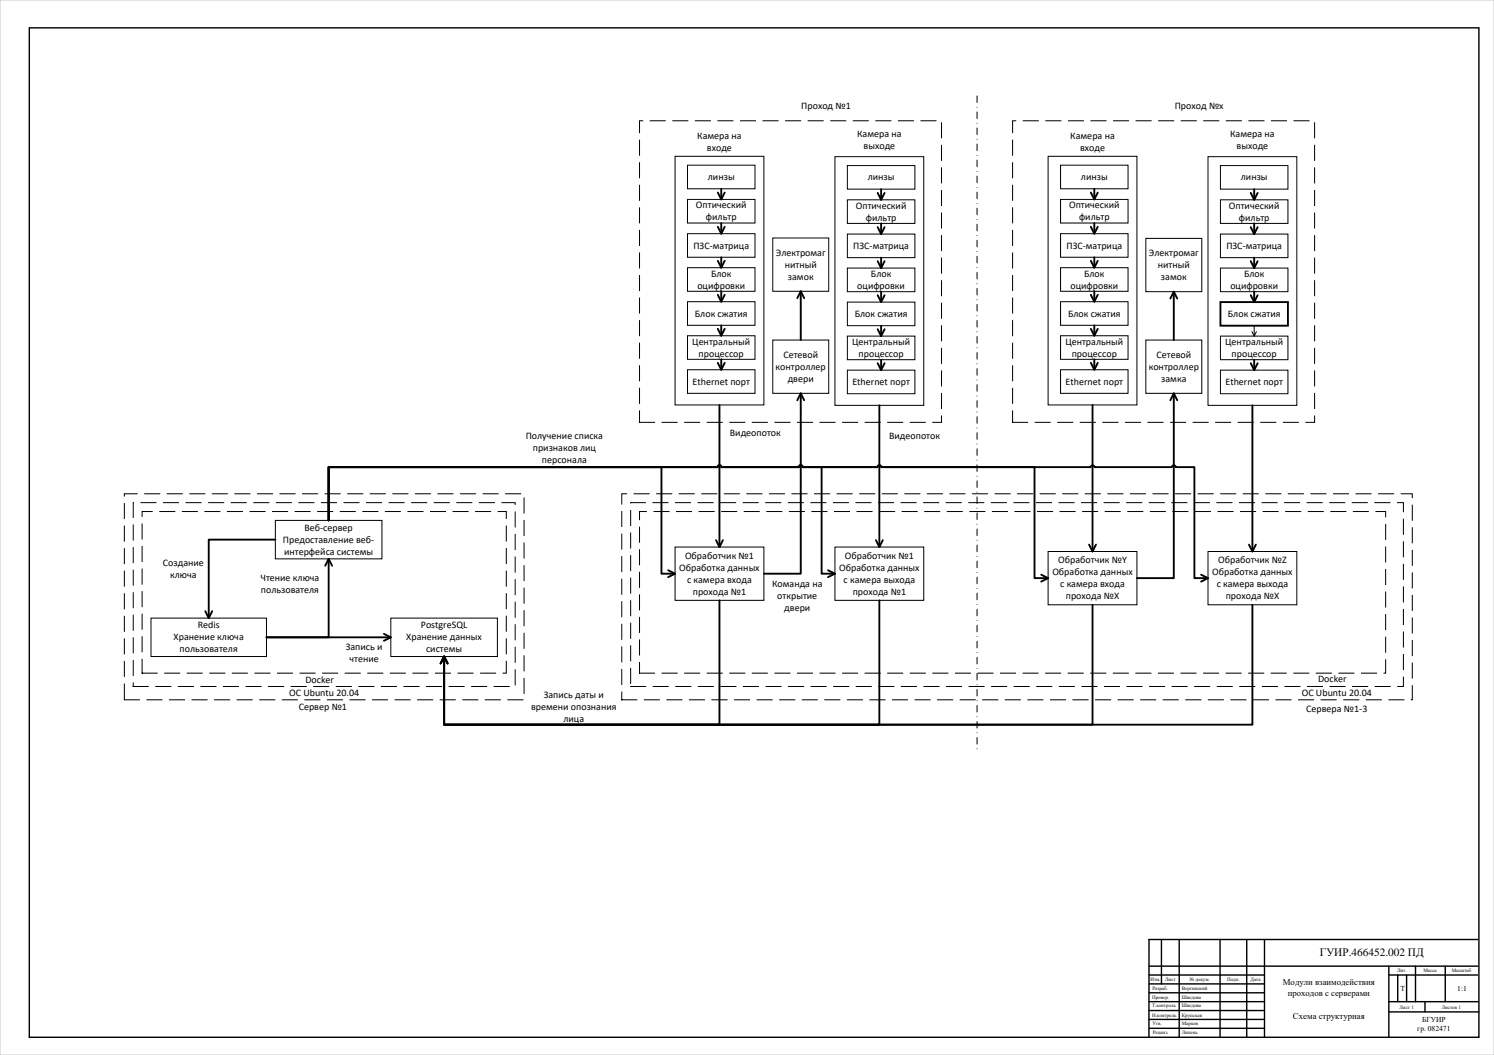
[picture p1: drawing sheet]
<svg xmlns="http://www.w3.org/2000/svg" width="841mm" height="594mm" viewBox="0 0 841 594" stroke-linecap="round" stroke-linejoin="round" font-family="sans-serif">
<defs><g id="words">
<text font-size="6.3" x="743" y="538">ГУИР.466452.002 ПД</text>
<g font-size="5.6">
<text x="451" y="61">Проход №1</text>
<text x="661" y="61">Проход №x</text>
<text x="482" y="77">Камера на</text>
<text x="693" y="77">Камера на</text>
<text x="392" y="78">Камера на</text>
<text x="486" y="84">выходе</text>
<text x="602" y="78">Камера на</text>
<text x="696" y="84">выходе</text>
<text x="398" y="85">входе</text>
<text x="608" y="85">входе</text>
<text x="398" y="101">линзы</text>
<text x="488" y="102">линзы</text>
<text x="608" y="101">линзы</text>
<text x="698" y="102">линзы</text>
<text x="392" y="117">Оптический</text>
<text x="482" y="117">Оптический</text>
<text x="602" y="117">Оптический</text>
<text x="692" y="117">Оптический</text>
<text x="397" y="124">фильтр</text>
<text x="487" y="124">фильтр</text>
<text x="607" y="124">фильтр</text>
<text x="697" y="124">фильтр</text>
<text x="390" y="140">ПЗС-матрица</text>
<text x="437" y="144">Электромаг</text>
<text x="480" y="140">ПЗС-матрица</text>
<text x="600" y="140">ПЗС-матрица</text>
<text x="690" y="140">ПЗС-матрица</text>
<text x="647" y="144">Электромаг</text>
<text x="400" y="156">Блок</text>
<text x="442" y="151">нитный</text>
<text x="490" y="156">Блок</text>
<text x="610" y="156">Блок</text>
<text x="652" y="151">нитный</text>
<text x="700" y="156">Блок</text>
<text x="444" y="157">замок</text>
<text x="654" y="158">замок</text>
<text x="393" y="162">оцифровки</text>
<text x="483" y="163">оцифровки</text>
<text x="603" y="162">оцифровки</text>
<text x="693" y="163">оцифровки</text>
<text x="391" y="178">Блок сжатия</text>
<text x="481" y="178">Блок сжатия</text>
<text x="601" y="178">Блок сжатия</text>
<text x="691" y="178">Блок сжатия</text>
<text x="390" y="194">Центральный</text>
<text x="480" y="194">Центральный</text>
<text x="600" y="194">Центральный</text>
<text x="690" y="194">Центральный</text>
<text x="393" y="201">процессор</text>
<text x="441" y="201">Сетевой</text>
<text x="483" y="201">процессор</text>
<text x="603" y="201">процессор</text>
<text x="651" y="201">Сетевой</text>
<text x="693" y="201">процессор</text>
<text x="437" y="208">контроллер</text>
<text x="647" y="208">контроллер</text>
<text x="443" y="215">двери</text>
<text x="654" y="215">замка</text>
<text x="390" y="217">Ethernet порт</text>
<text x="480" y="217">Ethernet порт</text>
<text x="600" y="217">Ethernet порт</text>
<text x="690" y="217">Ethernet порт</text>
<text x="411" y="246">Видеопоток</text>
<text x="296" y="247">Получение списка</text>
<text x="500" y="247">Видеопоток</text>
<text x="300" y="254">признаков лиц</text>
<text x="305" y="260">персонала</text>
<text x="171" y="299">Веб-сервер</text>
<text x="159" y="306">Предоставление веб-</text>
<text x="160" y="312">интерфейса системы</text>
<text x="386" y="315">Обработчик №1</text>
<text x="476" y="315">Обработчик №1</text>
<text x="596" y="317">Обработчик №Y</text>
<text x="686" y="317">Обработчик №Z</text>
<text x="92" y="319">Создание</text>
<text x="382" y="321">Обработка данных</text>
<text x="472" y="321">Обработка данных</text>
<text x="592" y="324">Обработка данных</text>
<text x="682" y="324">Обработка данных</text>
<text x="96" y="325">ключа</text>
<text x="147" y="327">Чтение ключа</text>
<text x="387" y="328">с камера входа</text>
<text x="475" y="328">с камера выхода</text>
<text x="147" y="334">пользователя</text>
<text x="390" y="335">прохода №1</text>
<text x="435" y="331">Команда на</text>
<text x="480" y="335">прохода №1</text>
<text x="597" y="331">с камера входа</text>
<text x="685" y="331">с камера выхода</text>
<text x="438" y="337">открытие</text>
<text x="600" y="337">прохода №X</text>
<text x="690" y="337">прохода №X</text>
<text x="442" y="344">двери</text>
<text x="111" y="354">Redis</text>
<text x="237" y="354">PostgreSQL</text>
<text x="98" y="361">Хранение ключа</text>
<text x="195" y="366">Запись и</text>
<text x="229" y="361">Хранение данных</text>
<text x="101" y="367">пользователя</text>
<text x="240" y="367">системы</text>
<text x="197" y="372">чтение</text>
<text x="742" y="384">Docker</text>
<text x="172" y="384">Docker</text>
<text x="163" y="392">ОС Ubuntu 20.04</text>
<text x="306" y="393">Запись даты и</text>
<text x="733" y="392">ОС Ubuntu 20.04</text>
<text x="168" y="400">Сервер №1</text>
<text x="299" y="400">времени опознания</text>
<text x="735" y="401">Сервера №1-3</text>
<text x="317" y="406">лица</text>
</g>
<g font-size="5">
<text x="722" y="555">Модули взаимодействия</text>
<text x="725" y="561">проходов с серверами</text>
<text x="728" y="574">Схема структурная</text>
</g>
<g font-size="4.2">
<text x="788" y="558">Т</text>
<text x="820" y="558">1:1</text>
<text x="800" y="576">БГУИР</text>
<text x="798" y="581">гр. 082471</text>
</g>
<g font-size="2.8">
<text x="787" y="547">Лит.</text>
<text x="801" y="547">Масса</text>
<text x="817" y="547">Масштаб</text>
<text x="648" y="552">Изм.</text>
<text x="649" y="557">Разраб.</text>
<text x="656" y="552">Лист</text>
<text x="665" y="557">Вертинский</text>
<text x="670" y="552">№ докум.</text>
<text x="691" y="552">Подп.</text>
<text x="704" y="552">Дата</text>
<text x="649" y="562">Провер.</text>
<text x="665" y="562">Шведова</text>
<text x="649" y="567">Т.контроль</text>
<text x="665" y="567">Шведова</text>
<text x="788" y="568">Лист 1</text>
<text x="812" y="568">Листов 1</text>
<text x="649" y="572">Н.контроль</text>
<text x="665" y="573">Крупская</text>
<text x="649" y="577">Утв.</text>
<text x="665" y="577">Марков</text>
<text x="649" y="582">Реценз.</text>
<text x="665" y="582">Липень</text>
</g>
</g></defs>
<path d="M0 0h841v594h-841z" fill="none" stroke="#c8c8c8" stroke-width=".56"/>
<path d="M360 68h170v170h-170zM570 68h170v170h-170zM70 278h225v116h-225zM350 278h445v116h-445zM75 283h215v103h-215zM80 288h205v91h-205zM355 283h435v103h-435zM360 288h420v91h-420z" fill="none" stroke="#000" stroke-width=".56" stroke-dasharray="8.5 4.2"/>
<g fill="none" stroke="#000" stroke-width=".56">
<path d="M380 88h50v140h-50zM387 93h38v13h-38zM470 88h50v140h-50zM477 93h38v13h-38zM590 88h50v140h-50zM597 93h38v13h-38zM680 88h50v140h-50zM687 93h38v13h-38zM387 112h38v14h-38zM477 112h38v14h-38zM597 112h38v14h-38zM687 112h38v14h-38z"/>
<path d="M387 132h38v13h-38zM435 134h31v30h-31zM477 132h38v13h-38zM597 132h38v13h-38zM645 134h32v30h-32zM687 132h38v13h-38zM387 151h38v13h-38zM477 151h38v13h-38zM597 151h38v13h-38zM687 151h38v13h-38zM387 170h38v13h-38zM477 170h38v13h-38z"/>
<path d="M597 170h38v13h-38zM387 189h38v13h-38zM435 191h31v30h-31zM477 189h38v14h-38zM597 189h38v13h-38zM645 191h32v30h-32zM687 189h38v14h-38zM705 187l1 2 1-2M706 183v6M387 208h38v13h-38zM477 208h38v14h-38zM597 208h38v13h-38z"/>
<path d="M687 208h38v14h-38zM155 293h60v22h-60zM380 308h50v30h-50zM470 308h50v30h-50zM590 311h50v30h-50zM680 311h50v30h-50zM85 348h65v22h-65zM220 348h60v22h-60z"/>
</g>
<g fill="none" stroke="#000" stroke-width="1.1">
<path d="M404 108l2 4 2-4M406 106v6M494 109l2 3 2-3M496 106v6M614 108l2 4 2-4M616 106v6M704 109l2 3 2-3M706 106v6M404 128l2 4 2-4M406 126v6M494 128l2 4 2-4M496 126v6"/>
<path d="M614 128l2 4 2-4M616 126v6M704 128l2 4 2-4M706 126v6M404 147l2 4 2-4M406 145v6M494 147l2 4 2-4M496 145v6M614 147l2 4 2-4M616 145v6M704 147l2 4 2-4M706 145v6"/>
<path d="M404 166l2 4 2-4M406 164v6M449 168l2-4 2 4M451 164v27M494 166l2 4 2-4M496 164v6M614 166l2 4 2-4M616 164v6M659 168l2-4 2 4M661 164v27M687 170h38v13h-38zM704 166l2 4 2-4"/>
<path d="M706 164v6M404 185l2 4 2-4M406 183v6M494 185l2 4 2-4M496 183v6M614 185l2 4 2-4M616 183v6M404 204l2 4 2-4M406 202v6M494 204l2 4 2-4M496 203v5M614 204l2 4 2-4"/>
<path d="M616 202v6M704 204l2 4 2-4M706 203v5M405 228v80M449 225l2-4 2 4M451 221v102h-21M495 228v80M615 228v83M659 225l2-4 2 4M661 221v105h-21M705 228v83M185 293v-30h187v60h8"/>
<path d="M185 293v-30h219a1.1 1.1 0 0 1 1-1 1.1 1.1 0 0 1 1 1h44a1.1 1.1 0 0 1 1-1 1.1 1.1 0 0 1 1 1h10v60h8M185 293v-30h219a1.1 1.1 0 0 1 1-1 1.1 1.1 0 0 1 1 1h44a1.1 1.1 0 0 1 1-1 1.1 1.1 0 0 1 1 1h42a1.1 1.1 0 0 1 1-1 1.1 1.1 0 0 1 1 1h86v63h8M185 293v-30h219a1.1 1.1 0 0 1 1-1 1.1 1.1 0 0 1 1 1h44a1.1 1.1 0 0 1 1-1 1.1 1.1 0 0 1 1 1h42a1.1 1.1 0 0 1 1-1 1.1 1.1 0 0 1 1 1h118a1.1 1.1 0 0 1 1-1 1.1 1.1 0 0 1 1 1h44a1.1 1.1 0 0 1 1-1 1.1 1.1 0 0 1 1 1h10v63h8M155 304h-38v44M183 319l2-4 2 4M185 315v44h-35h70M403 304l2 4 2-4M493 304l2 4 2-4M613 307l2 4 2-4M703 307l2 4 2-4M376 321l4 2-4 2M405 338v70h-155v-38"/>
<path d="M466 321l4 2-4 2M495 338v70h-245v-38M586 324l4 2-4 1M676 324l4 2-4 1M116 344l1 4 2-4M216 357l4 2-4 2M615 341v67h-365v-38M705 341v67h-455v-38M248 374l2-4 2 4"/>
</g>
<path d="M550 54v370" fill="none" stroke="#000" stroke-width=".56" stroke-dasharray="3.7 2.6 0 2.6"/>
<g fill="none" stroke="#000" stroke-width=".79">
<path d="M17 16h815v568h-815zM654 529v25M664 529v55M687 529v55M702 529v55M712 529v55M832 529h-185v55M647 544h185M647 559h65M647 554h65M647 549h65M782 544v40"/>
<path d="M782 549h50M787 549v15M792 549v15M797 544v20M814 544v20M647 569h64M647 579h65M647 574h65M647 564h65M782 564h50M782 570h50M802 564v6"/>
</g>
<use href="#words"/>
</svg>
